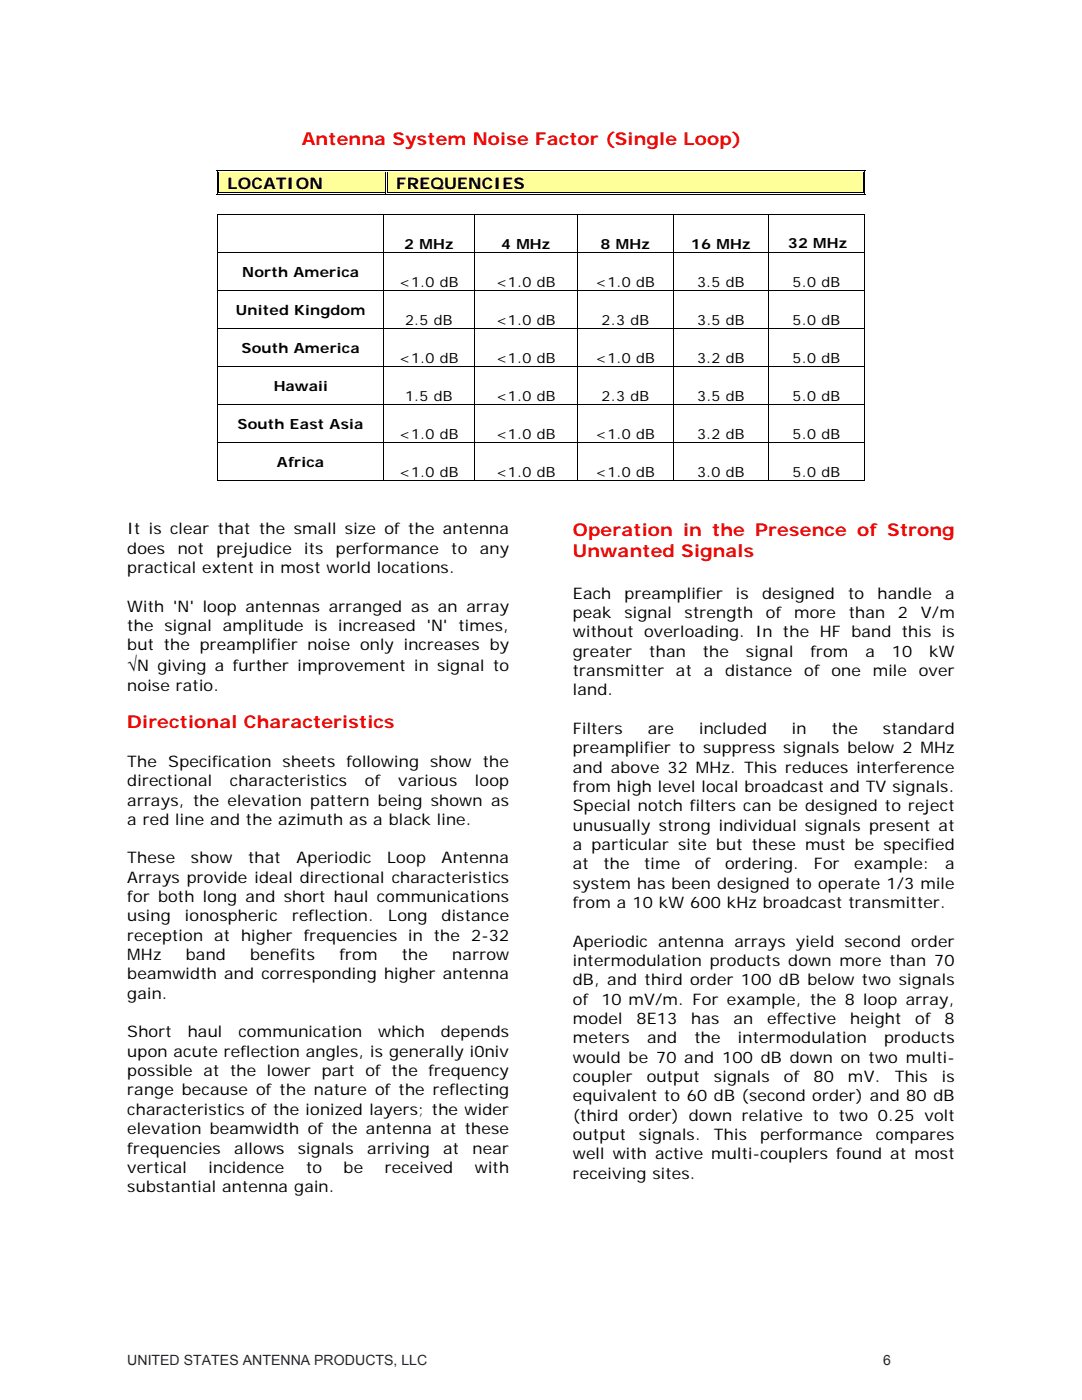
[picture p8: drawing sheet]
<svg xmlns="http://www.w3.org/2000/svg" width="216mm" height="279mm" viewBox="0 0 216 279" stroke-linecap="round" stroke-linejoin="round" font-family="sans-serif">
<defs><g id="words">
<g font-size="3.5" fill="#f00">
<text x="60.2" y="28.9">Antenna System Noise Factor (Single Loop)</text>
<text x="114.3" y="107">Operation in the Presence of Strong</text>
<text x="114.3" y="111.3">Unwanted Signals</text>
<text x="25.4" y="145.3">Directional Characteristics</text>
</g>
<text font-size="3.5" x="25.4" y="134">√N giving a further improvement in signal to</text>
<g font-size="3.2">
<text x="45.4" y="37.7">LOCATION</text>
<text x="79.1" y="37.7">FREQUENCIES</text>
<text x="25.4" y="106.6">It is clear that the small size of the antenna</text>
<text x="25.4" y="110.5">does</text>
<text x="35.5" y="110.5">not</text>
<text x="43.2" y="110.5">prejudice</text>
<text x="60.7" y="110.5">its</text>
<text x="67" y="110.5">performance</text>
<text x="90" y="110.5">to</text>
<text x="95.7" y="110.5">any</text>
<text x="25.4" y="114.3">practical extent in most world locations.</text>
<text x="114.3" y="119.5">Each</text>
<text x="124.6" y="119.5">preamplifier</text>
<text x="146.9" y="119.5">is</text>
<text x="152.1" y="119.5">designed</text>
<text x="169.2" y="119.5">to</text>
<text x="175.1" y="119.5">handle</text>
<text x="188.6" y="119.5">a</text>
<text x="25.4" y="122.1">With 'N' loop antennas arranged as an array</text>
<text x="25.4" y="125.9">the signal amplitude is increased 'N' times,</text>
<text x="114.3" y="123.3">peak</text>
<text x="124.6" y="123.3">signal</text>
<text x="136.6" y="123.3">strength</text>
<text x="152.8" y="123.3">of</text>
<text x="158.4" y="123.3">more</text>
<text x="169.4" y="123.3">than</text>
<text x="179.2" y="123.3">2</text>
<text x="183.7" y="123.3">V/m</text>
<text x="25.4" y="129.8">but the preamplifier noise only increases by</text>
<text x="114.3" y="127.2">without overloading. In the HF band this is</text>
<text x="114.3" y="131.1">greater</text>
<text x="129.6" y="131.1">than</text>
<text x="140.2" y="131.1">the</text>
<text x="148.8" y="131.1">signal</text>
<text x="161.7" y="131.1">from</text>
<text x="172.7" y="131.1">a</text>
<text x="178" y="131.1">10</text>
<text x="185.4" y="131.1">kW</text>
<text x="25.4" y="138">noise ratio.</text>
<text x="114.3" y="134.9">transmitter</text>
<text x="134.9" y="134.9">at</text>
<text x="140.4" y="134.9">a</text>
<text x="144.7" y="134.9">distance</text>
<text x="160.5" y="134.9">of one</text>
<text x="174.1" y="134.9">mile</text>
<text x="183.3" y="134.9">over</text>
<text x="114.3" y="138.8">land.</text>
<text x="114.3" y="146.5">Filters</text>
<text x="129.3" y="146.5">are</text>
<text x="139.5" y="146.5">included</text>
<text x="158" y="146.5">in</text>
<text x="166" y="146.5">the</text>
<text x="176.2" y="146.5">standard</text>
<text x="25.4" y="153.1">The</text>
<text x="33.6" y="153.1">Specification</text>
<text x="56.4" y="153.1">sheets following show the</text>
<text x="114.3" y="150.3">preamplifier to suppress signals below 2 MHz</text>
<text x="114.3" y="154.2">and above 32 MHz. This reduces interference</text>
<text x="25.4" y="157">directional</text>
<text x="25.4" y="160.8">arrays, the elevation pattern being shown as</text>
<text x="45.9" y="157">characteristics</text>
<text x="72.8" y="157">of</text>
<text x="79.4" y="157">various</text>
<text x="94.8" y="157">loop</text>
<text x="114.3" y="158.1">from high level local broadcast and TV signals.</text>
<text x="114.3" y="161.9">Special notch filters can be designed to reject</text>
<text x="25.4" y="164.7">a red line and the azimuth as a black line.</text>
<text x="114.3" y="165.8">unusually strong individual signals present at</text>
<text x="25.4" y="172.3">These</text>
<text x="38.1" y="172.3">show</text>
<text x="49.5" y="172.3">that</text>
<text x="59.2" y="172.3">Aperiodic</text>
<text x="77.3" y="172.3">Loop</text>
<text x="88.1" y="172.3">Antenna</text>
<text x="114.3" y="169.6">a particular site but these must be specified</text>
<text x="114.3" y="173.5">at</text>
<text x="120.4" y="173.5">the</text>
<text x="128.6" y="173.5">time</text>
<text x="138.7" y="173.5">of</text>
<text x="144.7" y="173.5">ordering.</text>
<text x="162.4" y="173.5">For</text>
<text x="170.5" y="173.5">example:</text>
<text x="188.6" y="173.5">a</text>
<text x="25.4" y="176.2">Arrays provide ideal directional characteristics</text>
<text x="114.3" y="177.4">system has been designed to operate 1/3 mile</text>
<text x="25.4" y="180">for both long and short haul communications</text>
<text x="25.4" y="183.9">using</text>
<text x="36.9" y="183.9">ionospheric</text>
<text x="58.3" y="183.9">reflection.</text>
<text x="77.5" y="183.9">Long</text>
<text x="88.1" y="183.9">distance</text>
<text x="114.3" y="181.2">from a 10 kW 600 kHz broadcast transmitter.</text>
<text x="25.4" y="187.8">reception at higher frequencies in the 2-32</text>
<text x="25.4" y="191.6">MHz</text>
<text x="37.1" y="191.6">band</text>
<text x="49.9" y="191.6">benefits</text>
<text x="67.7" y="191.6">from</text>
<text x="80.2" y="191.6">the</text>
<text x="90.3" y="191.6">narrow</text>
<text x="114.3" y="188.9">Aperiodic antenna arrays yield second order</text>
<text x="25.4" y="195.5">beamwidth and corresponding higher antenna</text>
<text x="114.3" y="192.8">intermodulation products down more than 70</text>
<text x="114.3" y="196.7">dB, and third order 100 dB below two signals</text>
<text x="25.4" y="199.3">gain.</text>
<text x="114.3" y="200.5">of</text>
<text x="120" y="200.5">10 mV/m. For example, the 8 loop array,</text>
<text x="25.4" y="207.1">Short</text>
<text x="37.5" y="207.1">haul</text>
<text x="47.6" y="207.1">communication</text>
<text x="75.5" y="207.1">which</text>
<text x="88" y="207.1">depends</text>
<text x="114.3" y="204.4">model</text>
<text x="114.3" y="208.2">meters</text>
<text x="127" y="204.4">8E13</text>
<text x="129.1" y="208.2">and</text>
<text x="137.9" y="204.4">has</text>
<text x="138.5" y="208.2">the</text>
<text x="146.3" y="204.4">an</text>
<text x="147.2" y="208.2">intermodulation</text>
<text x="153.1" y="204.4">effective</text>
<text x="169.7" y="204.4">height</text>
<text x="176.4" y="208.2">products</text>
<text x="182.6" y="204.4">of</text>
<text x="188.5" y="204.4">8</text>
<text x="25.4" y="210.9">upon acute reflection angles, is generally i0niv</text>
<text x="25.4" y="214.8">possible at the lower part of the frequency</text>
<text x="114.3" y="212.1">would be 70 and 100 dB down on two multi-</text>
<text x="114.3" y="216">coupler</text>
<text x="129" y="216">output</text>
<text x="142.4" y="216">signals</text>
<text x="156.4" y="216">of</text>
<text x="162.3" y="216">80</text>
<text x="169.2" y="216">mV.</text>
<text x="178.5" y="216">This</text>
<text x="187.9" y="216">is</text>
<text x="25.4" y="218.6">range because of the nature of the reflecting</text>
<text x="114.3" y="219.8">equivalent to 60 dB (second order) and 80 dB</text>
<text x="25.4" y="222.5">characteristics of the ionized layers; the wider</text>
<text x="25.4" y="226.4">elevation beamwidth of the antenna at these</text>
<text x="114.3" y="223.7">(third order) down relative to two 0.25 volt</text>
<text x="114.3" y="227.5">output</text>
<text x="127.5" y="227.5">signals.</text>
<text x="142.5" y="227.5">This</text>
<text x="151.7" y="227.5">performance</text>
<text x="174.8" y="227.5">compares</text>
<text x="25.4" y="230.2">frequencies</text>
<text x="46.7" y="230.2">allows</text>
<text x="59.4" y="230.2">signals</text>
<text x="73.3" y="230.2">arriving</text>
<text x="88.4" y="230.2">at</text>
<text x="94.3" y="230.2">near</text>
<text x="114.3" y="231.4">well with active multi-couplers found at most</text>
<text x="25.4" y="234.1">vertical</text>
<text x="25.4" y="237.9">substantial antenna gain.</text>
<text x="41.6" y="234.1">incidence</text>
<text x="61.1" y="234.1">to</text>
<text x="68.6" y="234.1">be</text>
<text x="76.8" y="234.1">received</text>
<text x="94.7" y="234.1">with</text>
<text x="114.3" y="235.2">receiving sites.</text>
</g>
<g font-size="2.8">
<text x="80.7" y="49.7">2 MHz</text>
<text x="100" y="49.7">4 MHz</text>
<text x="119.9" y="49.7">8 MHz</text>
<text x="137.9" y="49.7">16 MHz</text>
<text x="157.2" y="49.5">32 MHz</text>
<text x="48.3" y="55.3">North America</text>
<text x="79.7" y="57.3">&lt;1.0 dB</text>
<text x="99" y="57.3">&lt;1.0 dB</text>
<text x="118.9" y="57.3">&lt;1.0 dB</text>
<text x="139.1" y="57.3">3.5 dB</text>
<text x="158.2" y="57.3">5.0 dB</text>
<text x="47.1" y="62.9">United Kingdom</text>
<text x="80.8" y="64.9">2.5 dB</text>
<text x="99" y="64.9">&lt;1.0 dB</text>
<text x="120" y="64.9">2.3 dB</text>
<text x="139.1" y="64.9">3.5 dB</text>
<text x="158.2" y="64.9">5.0 dB</text>
<text x="48.2" y="70.5">South America</text>
<text x="79.7" y="72.5">&lt;1.0 dB</text>
<text x="99" y="72.5">&lt;1.0 dB</text>
<text x="118.9" y="72.5">&lt;1.0 dB</text>
<text x="139.1" y="72.5">3.2 dB</text>
<text x="158.2" y="72.5">5.0 dB</text>
<text x="54.6" y="78.1">Hawaii</text>
<text x="80.8" y="80.1">1.5 dB</text>
<text x="99" y="80.1">&lt;1.0 dB</text>
<text x="120" y="80.1">2.3 dB</text>
<text x="139.1" y="80.1">3.5 dB</text>
<text x="158.2" y="80.1">5.0 dB</text>
<text x="47.4" y="85.7">South East Asia</text>
<text x="79.7" y="87.7">&lt;1.0 dB</text>
<text x="99" y="87.7">&lt;1.0 dB</text>
<text x="118.9" y="87.7">&lt;1.0 dB</text>
<text x="139.1" y="87.7">3.2 dB</text>
<text x="158.2" y="87.7">5.0 dB</text>
<text x="55.3" y="93.3">Africa</text>
<text x="79.7" y="95.3">&lt;1.0 dB</text>
<text x="99" y="95.3">&lt;1.0 dB</text>
<text x="118.9" y="95.3">&lt;1.0 dB</text>
<text x="139.1" y="95.3">3.0 dB</text>
<text x="158.2" y="95.3">5.0 dB</text>
</g>
<g font-size="2.8" fill="#000080">
<text x="25.4" y="272.4">UNITED STATES ANTENNA PRODUCTS, LLC</text>
<text x="176.2" y="272.4">6</text>
</g>
</g></defs>
<g fill="#ffff9a">
<path d="M43.8 34.5h33.1v3.9h-33.1z"/>
<path d="M45.4 34.5h29.8v3.9h-29.8z"/>
<path d="M77.4 34.5h94.7v3.9h-94.7z"/>
<path d="M79.1 34.5h91.4v3.9h-91.4z"/>
</g>
<g fill="#000">
<path d="M43.2 34h.2v.5h-.2zM43.2 34h.6v.1h-.6zM43.2 38.7h.6v.2h-.6zM43.6 34.3h.2v.2h-.2zM43.6 38.4h.2v.1h-.2zM76.9 34.5h.2zM76.9 34h.5v.1h-.5zM76.9 34.3h.2v.2h-.2zM77.2 34.5h.2zM77.2 34.3h.2v.2h-.2zM77.2 38.4h.2v.1h-.2zM172.1 34h.6v.1h-.6z"/>
<path d="M172.1 34.3h.2v.2h-.2zM172.1 38.7h.6v.2h-.6zM172.1 38.4h.2v.1h-.2zM172.5 34h.2v.5h-.2zM172.5 38.4h.2v.5h-.2zM43.4 42.8h.2v.1h-.2zM172.3 42.8h.2v.1h-.2zM172.3 95.8h.2v.2h-.2z"/>
</g>
<g fill="none" stroke="#000" stroke-width=".2">
<path d="M43.3 34.5v4.4M43.7 34.5v3.9M43.8 34.1h33.1M43.8 34.4h33.1M43.8 38.8h128.3M43.8 38.5h33.1M77 34.5v4M77.3 34.5v3.9M77.4 34.1h94.7M77.4 34.4h94.7M77.4 38.5h94.7M172.2 34.5v3.9"/>
<path d="M172.6 34.5v3.9M43.4 42.8h129.1M43.4 50.4h129.1M43.4 58h129.1M43.5 42.9v7.4M43.5 50.5v7.4M43.5 58.1v7.4M76.6 42.9v7.4M76.6 50.5v7.4M76.6 58.1v7.4M94.6 42.9v7.4M94.6 50.5v7.4"/>
<path d="M94.6 58.1v7.4M115.3 42.9v7.4M115.3 50.5v7.4M115.3 58.1v7.4M134.3 42.9v7.4M134.3 50.5v7.4M134.3 58.1v7.4M153.4 42.9v7.4M153.4 50.5v7.4M153.4 58.1v7.4M172.4 42.9v7.4M172.4 50.5v7.4"/>
<path d="M172.4 58.1v7.4M43.4 65.6h129.1M43.4 73.2h129.1M43.5 65.7v7.4M43.5 73.3v7.4M76.6 65.7v7.4M76.6 73.3v7.4M94.6 65.7v7.4M94.6 73.3v7.4M115.3 65.7v7.4M115.3 73.3v7.4M134.3 65.7v7.4"/>
<path d="M134.3 73.3v7.4M153.4 65.7v7.4M153.4 73.3v7.4M172.4 65.7v7.4M172.4 73.3v7.4M43.4 80.8h129.1M43.4 88.3h129.1M43.4 95.9h33.1M43.5 80.8v7.5M43.5 88.4v7.6M76.6 80.8v7.5M76.6 88.4v7.6"/>
<path d="M76.7 95.9h17.8M94.6 80.8v7.5M94.6 88.4v7.6M94.7 95.9h20.5M115.3 80.8v7.5M115.3 88.4v7.6M115.3 95.9h18.9M134.3 80.8v7.5M134.3 88.4v7.6M134.4 95.9h18.9M153.4 80.8v7.5M153.4 88.4v7.6"/>
<path d="M153.4 95.9h18.9M172.4 80.8v7.5M172.4 88.4v7.6"/>
</g>
<path d="M43.5 38.4h128.9M43.8 34.5h33.1M77.4 34.5h94.7" fill="none" stroke="#ffff9a" stroke-width=".2"/>
<use href="#words"/>
</svg>
